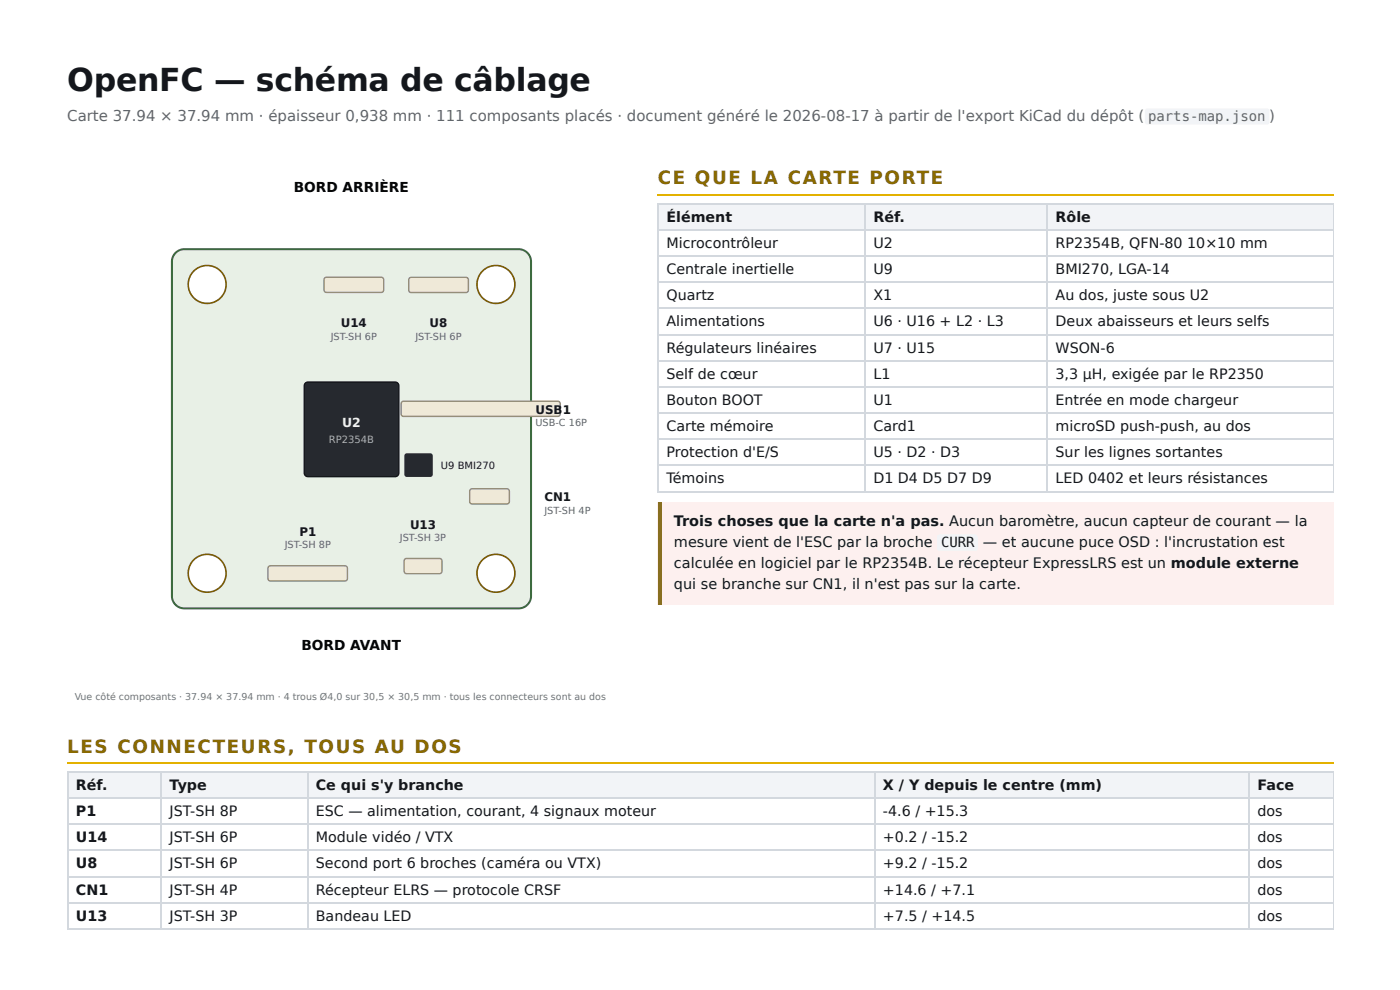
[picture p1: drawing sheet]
<svg xmlns="http://www.w3.org/2000/svg" width="297mm" height="210mm" viewBox="0 0 297 210" stroke-linecap="round" stroke-linejoin="round" font-family="sans-serif">
<defs><g id="words">
<text font-size="6.7" fill="#14171c" x="14.3" y="19.3">OpenFC — schéma de câblage</text>
<g font-size="3.9" fill="#8a6a00">
<text x="139.7" y="39.2">CE QUE LA CARTE PORTE</text>
<text x="14.3" y="159.8">LES CONNECTEURS, TOUS AU DOS</text>
</g>
<text font-size="3.2" fill="#5c6470" x="14.3" y="25.7">Carte 37.94 × 37.94 mm · épaisseur 0,938 mm · 111 composants placés · document généré le 2026-08-17 à partir de l'export KiCad du dépôt (</text>
<g font-size="3.1" fill="#14171c">
<text x="143.1" y="111.7">Trois choses que la carte n'a pas. Aucun baromètre, aucun capteur de courant — la</text>
<text x="143.1" y="116.2">mesure vient de l'ESC par la broche</text>
<text x="208.8" y="116.2">— et aucune puce OSD : l'incrustation est</text>
<text x="143.1" y="120.6">calculée en logiciel par le RP2354B. Le récepteur ExpressLRS est un module externe</text>
<text x="143.1" y="125.1">qui se branche sur CN1, il n'est pas sur la carte.</text>
</g>
<text font-size="3" fill="#5c6470" x="243.9" y="25.7">parts-map.json )</text>
<g font-size="3" fill="#14171c">
<text x="141.6" y="47.1">Élément</text>
<text x="185.5" y="47.1">Réf.</text>
<text x="224.2" y="47.1">Rôle</text>
<text x="141.6" y="52.7">Microcontrôleur</text>
<text x="185.5" y="52.7">U2</text>
<text x="224.2" y="52.7">RP2354B, QFN-80</text>
<text x="252.2" y="52.7">10×10 mm</text>
<text x="141.6" y="58.2">Centrale inertielle</text>
<text x="185.5" y="58.2">U9</text>
<text x="224.2" y="58.2">BMI270, LGA-14</text>
<text x="141.6" y="63.8">Quartz</text>
<text x="185.5" y="63.8">X1</text>
<text x="224.2" y="63.8">Au dos, juste sous U2</text>
<text x="141.6" y="69.3">Alimentations</text>
<text x="185.5" y="69.3">U6 · U16 + L2 · L3</text>
<text x="224.2" y="69.3">Deux abaisseurs et leurs selfs</text>
<text x="141.6" y="74.9">Régulateurs linéaires</text>
<text x="185.5" y="74.9">U7 · U15</text>
<text x="224.2" y="74.9">WSON-6</text>
<text x="141.6" y="80.4">Self de cœur</text>
<text x="185.5" y="80.4">L1</text>
<text x="224.2" y="80.4">3,3 µH, exigée par le RP2350</text>
<text x="141.6" y="86">Bouton BOOT</text>
<text x="185.5" y="86">U1</text>
<text x="224.2" y="86">Entrée en mode chargeur</text>
<text x="141.6" y="91.5">Carte mémoire</text>
<text x="185.5" y="91.5">Card1</text>
<text x="224.2" y="91.5">microSD push-push, au dos</text>
<text x="141.6" y="97.1">Protection d'E/S</text>
<text x="185.5" y="97.1">U5 · D2 · D3</text>
<text x="224.2" y="97.1">Sur les lignes sortantes</text>
<text x="141.6" y="102.7">Témoins</text>
<text x="185.5" y="102.7">D1 D4 D5 D7 D9</text>
<text x="224.2" y="102.7">LED 0402 et leurs résistances</text>
<text x="199.9" y="116.2">CURR</text>
<text x="16.1" y="167.7">Réf.</text>
<text x="36" y="167.7">Type</text>
<text x="67.1" y="167.7">Ce qui s'y branche</text>
<text x="187.5" y="167.7">X / Y depuis le centre (mm)</text>
<text x="267.1" y="167.7">Face</text>
<text x="16.1" y="173.3">P1</text>
<text x="36" y="173.3">JST-SH 8P</text>
<text x="67.1" y="173.3">ESC — alimentation, courant, 4 signaux moteur</text>
<text x="187.5" y="173.3">-4.6 / +15.3</text>
<text x="267.1" y="173.3">dos</text>
<text x="16.1" y="178.9">U14</text>
<text x="36" y="178.9">JST-SH 6P</text>
<text x="67.1" y="178.9">Module vidéo / VTX</text>
<text x="187.5" y="178.9">+0.2 / -15.2</text>
<text x="267.1" y="178.9">dos</text>
<text x="16.1" y="184.4">U8</text>
<text x="36" y="184.4">JST-SH 6P</text>
<text x="67.1" y="184.4">Second port 6 broches (caméra ou VTX)</text>
<text x="187.5" y="184.4">+9.2 / -15.2</text>
<text x="267.1" y="184.4">dos</text>
<text x="16.1" y="190">CN1</text>
<text x="36" y="190">JST-SH 4P</text>
<text x="67.1" y="190">Récepteur ELRS — protocole CRSF</text>
<text x="187.5" y="190">+14.6 / +7.1</text>
<text x="267.1" y="190">dos</text>
<text x="16.1" y="195.5">U13</text>
<text x="36" y="195.5">JST-SH 3P</text>
<text x="67.1" y="195.5">Bandeau LED</text>
<text x="187.5" y="195.5">+7.5 / +14.5</text>
<text x="267.1" y="195.5">dos</text>
</g>
<g font-size="2.9">
<text x="62.4" y="40.7">BORD ARRIÈRE</text>
<text x="64" y="138.1">BORD AVANT</text>
</g>
<text font-size="2.6" fill="#eef1f4" x="72.7" y="90.6">U2</text>
<g font-size="2.5" fill="#14171c">
<text x="72.4" y="69.5">U14</text>
<text x="91.2" y="69.5">U8</text>
<text x="113.7" y="87.9">USB1</text>
<text x="115.6" y="106.5">CN1</text>
<text x="63.6" y="113.8">P1</text>
<text x="87.1" y="112.3">U13</text>
</g>
<g font-size="2.1" fill="#5c6470">
<text x="70.2" y="72.1">JST-SH 6P</text>
<text x="88.2" y="72.1">JST-SH 6P</text>
<text x="113.7" y="90.5">USB-C 16P</text>
<text x="115.6" y="109.1">JST-SH 4P</text>
<text x="60.5" y="116.4">JST-SH 8P</text>
<text x="84.9" y="114.9">JST-SH 3P</text>
</g>
<text font-size="2.1" fill="#aab2bb" x="69.9" y="94.1">RP2354B</text>
<text font-size="2.1" fill="#14171c" x="93.7" y="99.6">U9 BMI270</text>
<text font-size="2" fill="#6b7480" x="15.9" y="148.7">Vue côté composants · 37.94 × 37.94 mm · 4 trous Ø4,0 sur 30,5 × 30,5 mm · tous les connecteurs sont au dos</text>
</g></defs>
<path d="M14.3 162.1h269" fill="none" stroke="#e3b100" stroke-width=".26"/>
<g fill="#f2f4f7">
<path d="M14.6 164h19.8v5.6h-19.8z"/>
<path d="M34.4 164h31v5.6h-31z"/>
<path d="M65.4 164h120.3v5.6h-120.3z"/>
<path d="M185.7 164h79.7v5.6h-79.7z"/>
<path d="M265.4 164h17.9v5.6h-17.9z"/>
</g>
<path d="M14.3 163.9h269M14.3 169.5h269M14.3 175h269M14.4 163.8v33.6M34.3 163.8v33.6M65.5 163.8v33.6M185.9 163.8v33.6M265.2 163.8v33.6M14.3 180.6h269M14.3 186.1h269M14.3 191.7h269M14.3 197.2h269" fill="none" stroke="#d3d8de" stroke-width=".26"/>
<path d="M283.2 163.8v33.6" fill="none" stroke="#d3d8de" stroke-width=".24"/>
<path d="M243.3 23.2l.4-.2h25.5l.4 .4v2.6l-.2 .4-.3 .1-25.5-.1-.4-.2v-.3v-2.4z" fill="#f2f4f7"/>
<path d="M37.3 53.7l.8-.6 1.1-.2h70.9a2.65 2.65 0 0 1 2.7 2.7v71a2.65 2.65 0 0 1-2.7 2.6h-70.9a2.65 2.65 0 0 1-2.7-2.6v-71l.2-1.1z" fill="#e8f0e6"/>
<path d="M37.3 53.7l.8-.6 1.1-.2h70.9a2.65 2.65 0 0 1 2.7 2.7v71a2.65 2.65 0 0 1-2.7 2.6h-70.9a2.65 2.65 0 0 1-2.7-2.6v-71l.2-1.1z" fill="none" stroke="#3d6b3f" stroke-width=".42"/>
<circle cx="44" cy="60.4" r="4" fill="#fff"/>
<circle cx="44" cy="60.4" r="4" fill="none" stroke="#7a5c00" stroke-width=".34"/>
<circle cx="44" cy="121.7" r="4" fill="#fff"/>
<circle cx="44" cy="121.7" r="4" fill="none" stroke="#7a5c00" stroke-width=".34"/>
<circle cx="105.3" cy="60.4" r="4" fill="#fff"/>
<circle cx="105.3" cy="60.4" r="4" fill="none" stroke="#7a5c00" stroke-width=".34"/>
<circle cx="105.3" cy="121.7" r="4" fill="#fff"/>
<circle cx="105.3" cy="121.7" r="4" fill="none" stroke="#7a5c00" stroke-width=".34"/>
<path d="M64.8 81.4l.6-.3h18.5a.79 .79 0 0 1 .8 .8v18.5a.79 .79 0 0 1-.8 .8h-18.5a.79 .79 0 0 1-.8-.8v-18.5z" fill="#26292f"/>
<path d="M64.8 81.4l.6-.3h18.5a.79 .79 0 0 1 .8 .8v18.5a.79 .79 0 0 1-.8 .8h-18.5a.79 .79 0 0 1-.8-.8v-18.5z" fill="none" stroke="#0d0f12" stroke-width=".26"/>
<path d="M86 96.4l.4-.1h5.3l.2 .5-.1 4.2-.4 .3-5.3-.1-.2-.4v-4z" fill="#26292f"/>
<path d="M57.1 120.3l.3-.2 16 .1 .4 .4v2.3l-.2 .4-.3 .1h-16l-.3-.3-.1-.3v-2.1z" fill="#efe9d8"/>
<path d="M57.1 120.3l.3-.2 16 .1 .4 .4v2.3l-.2 .4-.3 .1h-16l-.3-.3-.1-.3v-2.1z" fill="none" stroke="#8a8577" stroke-width=".29"/>
<path d="M69 59l.3-.1h11.8l.4 .4v2.4l-.2 .3-.3 .1h-11.8l-.3-.2-.1-.3v-2.2z" fill="#efe9d8"/>
<path d="M69 59l.3-.1h11.8l.4 .4v2.4l-.2 .3-.3 .1h-11.8l-.3-.2-.1-.3v-2.2z" fill="none" stroke="#8a8577" stroke-width=".29"/>
<path d="M87 59.1l.3-.2h11.8l.4 .4v2.4l-.3 .3-.2 .1h-11.8l-.3-.2-.1-.3v-2.2z" fill="#efe9d8"/>
<path d="M87 59.1l.3-.2h11.8l.4 .4v2.4l-.3 .3-.2 .1h-11.8l-.3-.2-.1-.3v-2.2z" fill="none" stroke="#8a8577" stroke-width=".29"/>
<path d="M99.9 104l.4-.2h7.6l.3 .4-.1 2.5-.4 .3h-7.6l-.4-.5v-2.2z" fill="#efe9d8"/>
<path d="M99.9 104l.4-.2h7.6l.3 .4-.1 2.5-.4 .3h-7.6l-.4-.5v-2.2z" fill="none" stroke="#8a8577" stroke-width=".29"/>
<path d="M86 118.7l.4-.1h7.1l.4 .4-.1 2.5-.5 .3h-7.1l-.4-.5v-2.2z" fill="#efe9d8"/>
<path d="M86 118.7l.4-.1h7.1l.4 .4-.1 2.5-.5 .3h-7.1l-.4-.5v-2.2z" fill="none" stroke="#8a8577" stroke-width=".29"/>
<path d="M85.4 85.4l.3-.2h32.8l.2 .1 .3 .3v2.3l-.2 .4-.3 .1h-32.8l-.3-.1-.2-.3v-2.3z" fill="#efe9d8"/>
<path d="M85.4 85.4l.3-.2h32.8l.2 .1 .3 .3v2.3l-.2 .4-.3 .1h-32.8l-.3-.1-.2-.3v-2.3z" fill="none" stroke="#8a8577" stroke-width=".29"/>
<path d="M139.7 41.4h143.6" fill="none" stroke="#e3b100" stroke-width=".26"/>
<g fill="#f2f4f7">
<path d="M140 43.4h43.9v5.5h-43.9z"/>
<path d="M183.9 43.4h38.6v5.5h-38.6z"/>
<path d="M222.5 43.4h60.8v5.5h-60.8z"/>
</g>
<g fill="none" stroke="#d3d8de" stroke-width=".26">
<path d="M139.7 43.3h143.6M139.7 48.8h143.6M139.7 54.4h143.6M139.7 59.9h143.6M139.8 43.1v61.4M183.8 43.1v61.4M222.4 43.1v61.4M139.7 65.5h143.6M139.7 71h143.6M139.7 76.6h143.6M139.7 82.2h143.6M139.7 87.7h143.6"/>
<path d="M139.7 93.3h143.6M139.7 98.8h143.6M139.7 104.4h143.6"/>
</g>
<path d="M283.2 43.1v61.4" fill="none" stroke="#d3d8de" stroke-width=".24"/>
<path d="M139.7 106.6h143.6v21.7h-143.6z" fill="#fdf0ef"/>
<path d="M139.7 106.6h.8v21.7h-.8z" fill="#c0392b"/>
<path d="M199.1 113.7l.4-.2h7.9l.3 .5v2.6l-.5 .3h-7.9l-.3-.5v-2.4z" fill="#f2f4f7"/>
<use href="#words"/>
</svg>
